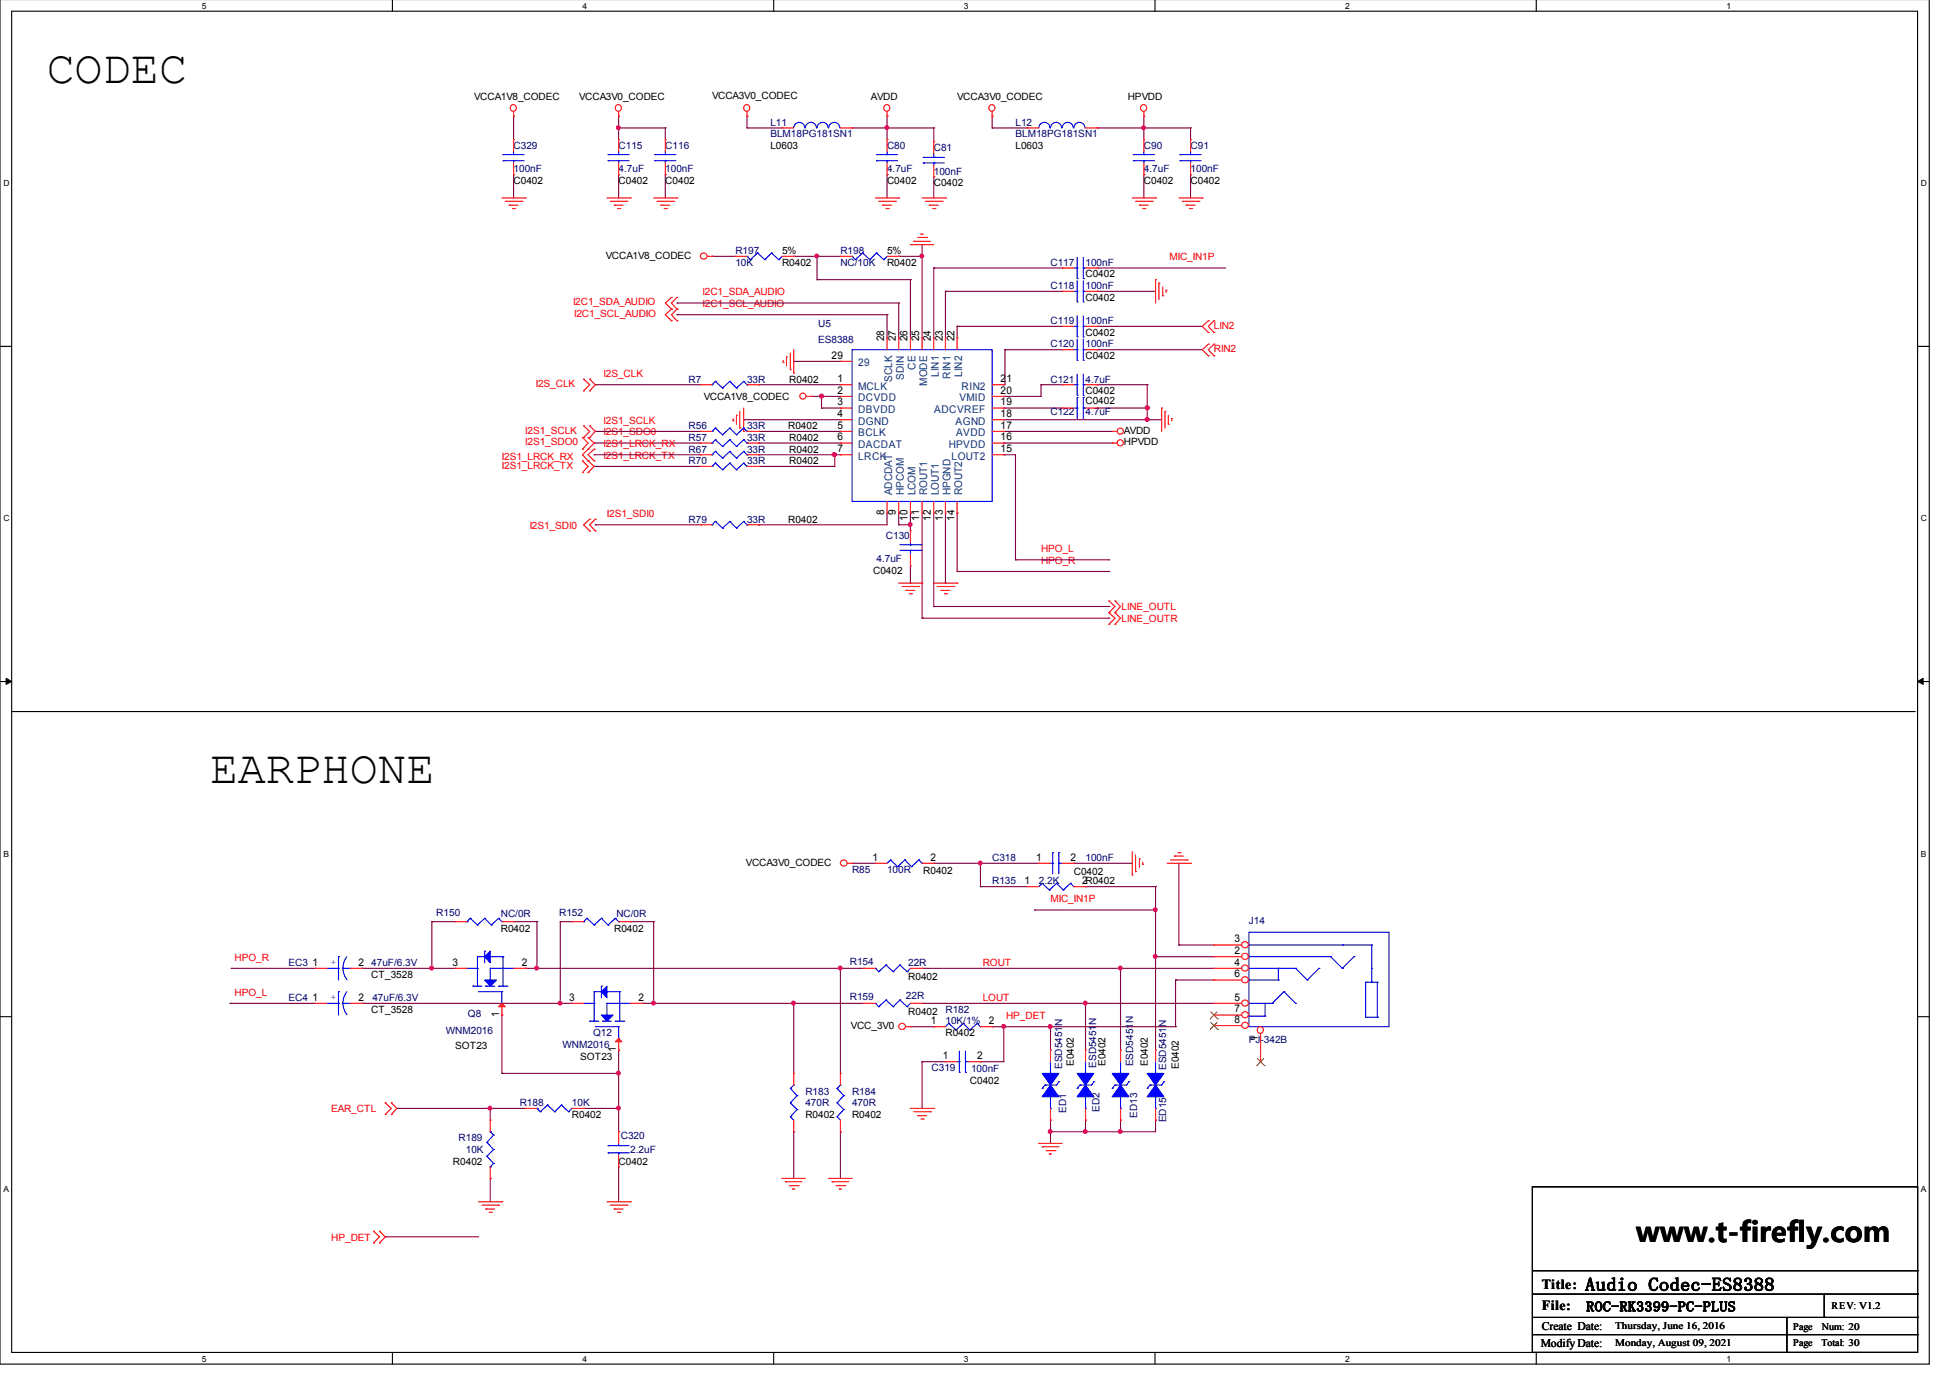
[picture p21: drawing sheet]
<svg xmlns="http://www.w3.org/2000/svg" width="297mm" height="210mm" viewBox="0 0 297 210" stroke-linecap="round" stroke-linejoin="round" font-family="sans-serif">
<defs><g id="words">
<g font-size="7.1">
<text x="7.1" y="12.6">CODEC</text>
<text x="32" y="119.3">EARPHONE</text>
</g>
<text font-size="4.2" x="249.3" y="189.2">www.t-firefly.com</text>
<text font-size="2.8" x="241.5" y="196.6">Audio Codec-ES8388</text>
<g font-size="2.1">
<text x="234.9" y="196.3">Title:</text>
<text x="234.9" y="199.5">File:</text>
<text x="241.6" y="199.7">ROC-RK3399-PC-PLUS</text>
</g>
<g font-size="1.8">
<text x="234.9" y="202.5">Create Date:</text>
<text x="234.7" y="205.2">Modify Date:</text>
</g>
<g font-size="1.6">
<text x="134.7" y="52" transform="rotate(-90 134.7 52)">28</text>
<text x="136.5" y="52" transform="rotate(-90 136.5 52)">27</text>
<text x="138.3" y="52" transform="rotate(-90 138.3 52)">26</text>
<text x="140" y="52" transform="rotate(-90 140 52)">25</text>
<text x="141.8" y="52" transform="rotate(-90 141.8 52)">24</text>
<text x="143.6" y="52" transform="rotate(-90 143.6 52)">23</text>
<text x="145.4" y="52" transform="rotate(-90 145.4 52)">22</text>
<text x="126.7" y="54.6">29</text>
<text x="127.6" y="58.2">1</text>
<text x="127.6" y="60">2</text>
<text x="152.4" y="60">20</text>
<text x="152.4" y="58.2">21</text>
<text x="127.6" y="61.7">3</text>
<text x="127.6" y="63.5">4</text>
<text x="127.6" y="65.3">5</text>
<text x="152.4" y="65.3">17</text>
<text x="152.4" y="63.5">18</text>
<text x="152.4" y="61.7">19</text>
<text x="127.6" y="67.1">6</text>
<text x="127.6" y="68.8">7</text>
<text x="152.4" y="68.8">15</text>
<text x="152.4" y="67.1">16</text>
<text x="134.7" y="78.5" transform="rotate(-90 134.7 78.5)">8</text>
<text x="136.5" y="78.5" transform="rotate(-90 136.5 78.5)">9</text>
<text x="138.3" y="79.3" transform="rotate(-90 138.3 79.3)">10</text>
<text x="140" y="79.3" transform="rotate(-90 140 79.3)">11</text>
<text x="141.8" y="79.3" transform="rotate(-90 141.8 79.3)">12</text>
<text x="143.6" y="79.3" transform="rotate(-90 143.6 79.3)">13</text>
<text x="145.4" y="79.3" transform="rotate(-90 145.4 79.3)">14</text>
<text x="132.9" y="131.1">1</text>
<text x="141.7" y="131.1">2</text>
<text x="157.8" y="131.1">1</text>
<text x="163.1" y="131.1">2</text>
<text x="156" y="134.6">1</text>
<text x="164.8" y="134.6">2R0402</text>
<text x="188" y="143.5">3</text>
<text x="47.6" y="147.1">1</text>
<text x="54.6" y="147.1">2</text>
<text x="68.9" y="147.1">3</text>
<text x="79.5" y="147.1">2</text>
<text x="188" y="147.1">4</text>
<text x="188" y="145.3">2</text>
<text x="188" y="148.9">6</text>
<text x="47.6" y="152.4">1</text>
<text x="54.6" y="152.4">2</text>
<text x="76" y="155" transform="rotate(-90 76 155)">1</text>
<text x="86.7" y="152.4">3</text>
<text x="97.3" y="152.4">2</text>
<text x="141.8" y="156">1</text>
<text x="150.6" y="156">2</text>
<text x="188" y="152.4">5</text>
<text x="188" y="154.2">7</text>
<text x="188" y="155.8">8</text>
<text x="93.8" y="160.3" transform="rotate(-90 93.8 160.3)">1</text>
<text x="143.6" y="161.3">1</text>
<text x="148.8" y="161.3">2</text>
<text x="191.6" y="158.5" transform="rotate(-90 191.6 158.5)">1</text>
</g>
<g font-size="1.6" fill="#003f7f">
<text x="130.7" y="59.4">MCLK</text>
<text x="130.7" y="55.8">29</text>
<text x="135.9" y="58.2" transform="rotate(-90 135.9 58.2)">SCLK</text>
<text x="137.7" y="57.8" transform="rotate(-90 137.7 57.8)">SDIN</text>
<text x="139.4" y="56.3" transform="rotate(-90 139.4 56.3)">CE</text>
<text x="141.2" y="58.8" transform="rotate(-90 141.2 58.8)">MODE</text>
<text x="143" y="57.4" transform="rotate(-90 143 57.4)">LIN1</text>
<text x="144.8" y="57.7" transform="rotate(-90 144.8 57.7)">RIN1</text>
<text x="146.5" y="59.4">RIN2</text>
<text x="146.6" y="57.4" transform="rotate(-90 146.6 57.4)">LIN2</text>
<text x="130.7" y="61.1">DCVDD</text>
<text x="130.7" y="62.9">DBVDD</text>
<text x="130.7" y="64.7">DGND</text>
<text x="142.3" y="62.9">ADCVREF</text>
<text x="145.5" y="64.7">AGND</text>
<text x="146.1" y="61.1">VMID</text>
<text x="130.7" y="66.5">BCLK</text>
<text x="130.7" y="68.3">DACDAT</text>
<text x="130.7" y="70">LRCK</text>
<text x="144.5" y="68.3">HPVDD</text>
<text x="144.9" y="70">LOUT2</text>
<text x="145.6" y="66.5">AVDD</text>
<text x="135.9" y="75.5" transform="rotate(-90 135.9 75.5)">ADCDAT</text>
<text x="137.7" y="75.5" transform="rotate(-90 137.7 75.5)">HPCOM</text>
<text x="139.4" y="75.5" transform="rotate(-90 139.4 75.5)">LCOM</text>
<text x="141.2" y="75.5" transform="rotate(-90 141.2 75.5)">ROUT1</text>
<text x="143" y="75.5" transform="rotate(-90 143 75.5)">LOUT1</text>
<text x="144.8" y="75.5" transform="rotate(-90 144.8 75.5)">HPGND</text>
<text x="146.6" y="75.5" transform="rotate(-90 146.6 75.5)">ROUT2</text>
</g>
<g font-size="1.5">
<text x="72.2" y="15.3">VCCA1V8_CODEC</text>
<text x="88.2" y="15.3">VCCA3V0_CODEC</text>
<text x="108.5" y="15.1">VCCA3V0_CODEC</text>
<text x="132.7" y="15.3">AVDD</text>
<text x="145.8" y="15.3">VCCA3V0_CODEC</text>
<text x="171.8" y="15.3">HPVDD</text>
<text x="117.3" y="22.7">L0603</text>
<text x="154.7" y="22.7">L0603</text>
<text x="78.2" y="28">C0402</text>
<text x="94.2" y="28">C0402</text>
<text x="101.3" y="28">C0402</text>
<text x="135.1" y="28">C0402</text>
<text x="142.2" y="28.4">C0402</text>
<text x="174.2" y="28">C0402</text>
<text x="181.4" y="28">C0402</text>
<text x="92.3" y="39.4">VCCA1V8_CODEC</text>
<text x="119.1" y="40.5">R0402</text>
<text x="119.1" y="38.7">5%</text>
<text x="135.1" y="40.5">R0402</text>
<text x="135.1" y="38.7">5%</text>
<text x="165.4" y="45.8">C0402</text>
<text x="165.4" y="42.3">C0402</text>
<text x="165.4" y="51.2">C0402</text>
<text x="120.2" y="58.3">R0402</text>
<text x="165.4" y="54.7">C0402</text>
<text x="107.2" y="61">VCCA1V8_CODEC</text>
<text x="120.1" y="65.4">R0402</text>
<text x="165.4" y="61.5">C0402</text>
<text x="165.4" y="60">C0402</text>
<text x="120.2" y="67.2">R0402</text>
<text x="120.2" y="68.9">R0402</text>
<text x="120.2" y="70.7">R0402</text>
<text x="171.2" y="66.1">AVDD</text>
<text x="171.2" y="67.8">HPVDD</text>
<text x="120.1" y="79.6">R0402</text>
<text x="133" y="87.4">C0402</text>
<text x="113.6" y="131.8">VCCA3V0_CODEC</text>
<text x="140.6" y="133.1">R0402</text>
<text x="163.6" y="133.3">C0402</text>
<text x="76.3" y="142">R0402</text>
<text x="93.6" y="142">R0402</text>
<text x="56.6" y="148.9">CT_3528</text>
<text x="138.3" y="149.3">R0402</text>
<text x="56.6" y="154.3">CT_3528</text>
<text x="138.3" y="154.6">R0402</text>
<text x="69.3" y="159.8">SOT23</text>
<text x="88.4" y="161.4">SOT23</text>
<text x="129.6" y="156.7">VCC_3V0</text>
<text x="144" y="157.8">R0402</text>
<text x="147.7" y="165.1">C0402</text>
<text x="163.6" y="162.4" transform="rotate(-90 163.6 162.4)">E0402</text>
<text x="168.4" y="162.4" transform="rotate(-90 168.4 162.4)">E0402</text>
<text x="174.8" y="162.4" transform="rotate(-90 174.8 162.4)">E0402</text>
<text x="179.6" y="162.8" transform="rotate(-90 179.6 162.8)">E0402</text>
<text x="87.1" y="170.3">R0402</text>
<text x="122.7" y="170.3">R0402</text>
<text x="129.8" y="170.3">R0402</text>
<text x="69" y="177.4">R0402</text>
<text x="94.2" y="177.4">C0402</text>
<text x="246" y="202.4">Thursday, June 16, 2016</text>
<text x="273.1" y="202.5">Page</text>
<text x="277.5" y="202.5">Num: 20</text>
<text x="279" y="199.3">REV: V1.2</text>
<text x="246" y="205.1">Monday, August 09, 2021</text>
<text x="273.1" y="205.1">Page</text>
<text x="277.5" y="205.1">Total: 30</text>
</g>
<g font-size="1.5" fill="#00007f">
<text x="78.2" y="22.7">C329</text>
<text x="94.2" y="22.7">C115</text>
<text x="101.3" y="22.7">C116</text>
<text x="117.3" y="19.1">L11</text>
<text x="117.3" y="20.9">BLM18PG181SN1</text>
<text x="135.1" y="22.7">C80</text>
<text x="142.2" y="23">C81</text>
<text x="154.7" y="19.1">L12</text>
<text x="154.7" y="20.9">BLM18PG181SN1</text>
<text x="174.2" y="22.7">C90</text>
<text x="181.4" y="22.7">C91</text>
<text x="78.2" y="26.3">100nF</text>
<text x="94.2" y="26.3">4.7uF</text>
<text x="101.3" y="26.3">100nF</text>
<text x="135.1" y="26.3">4.7uF</text>
<text x="142.2" y="26.6">100nF</text>
<text x="174.2" y="26.3">4.7uF</text>
<text x="181.4" y="26.3">100nF</text>
<text x="112" y="38.7">R197</text>
<text x="112" y="40.5">10K</text>
<text x="128" y="38.7">R198</text>
<text x="128" y="40.5">NC/10K</text>
<text x="160" y="40.5">C117</text>
<text x="165.4" y="40.5">100nF</text>
<text x="160" y="44">C118</text>
<text x="165.4" y="44">100nF</text>
<text x="124.6" y="49.9">U5</text>
<text x="124.6" y="52.3">ES8388</text>
<text x="160" y="49.4">C119</text>
<text x="160" y="52.9">C120</text>
<text x="165.4" y="49.4">100nF</text>
<text x="165.4" y="52.9">100nF</text>
<text x="104.9" y="58.3">R7</text>
<text x="113.8" y="58.3">33R</text>
<text x="160" y="58.3">C121</text>
<text x="165.4" y="58.3">4.7uF</text>
<text x="104.9" y="65.4">R56</text>
<text x="113.8" y="65.4">33R</text>
<text x="160" y="63.3">C122</text>
<text x="165.4" y="63.3">4.7uF</text>
<text x="104.9" y="67.2">R57</text>
<text x="104.9" y="68.9">R67</text>
<text x="104.9" y="70.7">R70</text>
<text x="113.8" y="67.2">33R</text>
<text x="113.8" y="68.9">33R</text>
<text x="113.8" y="70.7">33R</text>
<text x="104.9" y="79.6">R79</text>
<text x="113.8" y="79.6">33R</text>
<text x="135" y="82.1">C130</text>
<text x="133.5" y="85.6">4.7uF</text>
<text x="151.1" y="131.2">C318</text>
<text x="165.4" y="131.2">100nF</text>
<text x="129.8" y="132.9">R85</text>
<text x="135.1" y="132.9">100R</text>
<text x="151.1" y="134.7">R135</text>
<text x="158.2" y="134.7">2.2K</text>
<text x="66.5" y="139.5">R150</text>
<text x="76.3" y="139.7">NC/0R</text>
<text x="85.2" y="139.5">R152</text>
<text x="93.9" y="139.7">NC/0R</text>
<text x="190.2" y="140.7">J14</text>
<text x="43.9" y="147.2">EC3</text>
<text x="56.6" y="147.2">47uF/6.3V</text>
<text x="129.5" y="147">R154</text>
<text x="138.3" y="147.2">22R</text>
<text x="43.9" y="152.5">EC4</text>
<text x="56.7" y="152.5">47uF/6.3V</text>
<text x="71.3" y="155">Q8</text>
<text x="129.5" y="152.3">R159</text>
<text x="138" y="152.2">22R</text>
<text x="144" y="154.3">R182</text>
<text x="67.9" y="157.5">WNM2016</text>
<text x="85.7" y="159.6">WNM2016</text>
<text x="90.3" y="157.8">Q12</text>
<text x="144" y="156.1">10K/1%</text>
<text x="190.2" y="158.9">PJ-342B</text>
<text x="122.7" y="166.7">R183</text>
<text x="129.8" y="166.7">R184</text>
<text x="141.9" y="163.2">C319</text>
<text x="147.9" y="163.3">100nF</text>
<text x="161.8" y="162.8" transform="rotate(-90 161.8 162.8)">ESD5451N</text>
<text x="167" y="162.7" transform="rotate(-90 167 162.7)">ESD5451N</text>
<text x="172.6" y="162.4" transform="rotate(-90 172.6 162.4)">ESD5451N</text>
<text x="177.6" y="163" transform="rotate(-90 177.6 163)">ESD5451N</text>
<text x="69.8" y="173.8">R189</text>
<text x="79.2" y="168.5">R188</text>
<text x="87.1" y="168.5">10K</text>
<text x="94.6" y="173.5">C320</text>
<text x="122.7" y="168.5">470R</text>
<text x="129.8" y="168.5">470R</text>
<text x="162.4" y="169.5" transform="rotate(-90 162.4 169.5)">ED1</text>
<text x="167.5" y="169.3" transform="rotate(-90 167.5 169.3)">ED2</text>
<text x="173.2" y="170.3" transform="rotate(-90 173.2 170.3)">ED13</text>
<text x="177.6" y="171" transform="rotate(-90 177.6 171)">ED15</text>
<text x="71" y="175.6">10K</text>
<text x="96" y="175.6">2.2uF</text>
</g>
<g font-size="1.5" fill="#f00">
<text x="178.1" y="39.6">MIC_IN1P</text>
<text x="87.3" y="46.5">I2C1_SDA_AUDIO</text>
<text x="107" y="46.8">I2C1_SCL_AUDIO</text>
<text x="107" y="45">I2C1_SDA_AUDIO</text>
<text x="87.5" y="48.3">I2C1_SCL_AUDIO</text>
<text x="184.9" y="50.1">LIN2</text>
<text x="184.9" y="53.6">RIN2</text>
<text x="81.6" y="58.9">I2S_CLK</text>
<text x="91.9" y="57.4">I2S_CLK</text>
<text x="91.9" y="64.5">I2S1_SCLK</text>
<text x="76.5" y="71.4">I2S1_LRCK_TX</text>
<text x="76.5" y="70">I2S1_LRCK_RX</text>
<text x="80" y="66.1">I2S1_SCLK</text>
<text x="80" y="67.8">I2S1_SDO0</text>
<text x="91.9" y="69.9">I2S1_LRCK_TX</text>
<text x="91.9" y="66.3">I2S1_SDO0</text>
<text x="91.9" y="68.1">I2S1_LRCK_RX</text>
<text x="80.7" y="80.5">I2S1_SDI0</text>
<text x="92.5" y="78.8">I2S1_SDI0</text>
<text x="158.6" y="85.9">HPO_R</text>
<text x="158.6" y="84.1">HPO_L</text>
<text x="170.9" y="93">LINE_OUTL</text>
<text x="170.9" y="94.8">LINE_OUTR</text>
<text x="160" y="137.4">MIC_IN1P</text>
<text x="35.7" y="146.3">HPO_R</text>
<text x="149.7" y="147.2">ROUT</text>
<text x="35.7" y="151.7">HPO_L</text>
<text x="149.7" y="152.5">LOUT</text>
<text x="153.2" y="155.2">HP_DET</text>
<text x="50.5" y="169.4">EAR_CTL</text>
<text x="50.5" y="189">HP_DET</text>
</g>
<g font-size="1.4" fill="#00f">
<text x="51.2" y="147" transform="rotate(-90 51.2 147)">+</text>
<text x="51.2" y="152.3" transform="rotate(-90 51.2 152.3)">+</text>
</g>
<g font-size="1.3">
<text x="30.7" y="1.4">5</text>
<text x="88.7" y="1.4">4</text>
<text x="146.8" y="1.4">3</text>
<text x="204.9" y="1.4">2</text>
<text x="263" y="1.4">1</text>
<text x=".5" y="28.4">D</text>
<text x="292.6" y="28.4">D</text>
<text x=".5" y="79.4">C</text>
<text x="292.6" y="79.4">C</text>
<text x=".5" y="130.5">B</text>
<text x="292.6" y="130.5">B</text>
<text x=".5" y="181.5">A</text>
<text x="292.6" y="181.5">A</text>
<text x="30.7" y="207.4">5</text>
<text x="88.7" y="207.4">4</text>
<text x="146.8" y="207.4">3</text>
<text x="204.9" y="207.4">2</text>
<text x="263" y="207.4">1</text>
</g>
</g></defs>
<path d="M0 -.1v207.9h293.9v-207.9M1.8 1.7h290.3v204.3h-290.3z" fill="none" stroke="#000" stroke-width=".17"/>
<g fill="#fff">
<path d="M30.7 .2h.6v1.3h-.6z"/>
<path d="M30.7 206.3h.6v1.3h-.6z"/>
</g>
<path d="M59.8 -.1v1.8M59.8 206v1.8" fill="none" stroke="#000" stroke-width=".17"/>
<g fill="#fff">
<path d="M88.7 .2h.6v1.3h-.6z"/>
<path d="M88.7 206.3h.6v1.3h-.6z"/>
</g>
<path d="M117.9 -.1v1.8M117.9 206v1.8" fill="none" stroke="#000" stroke-width=".17"/>
<g fill="#fff">
<path d="M146.8 .2h.6v1.3h-.6z"/>
<path d="M146.8 206.3h.6v1.3h-.6z"/>
</g>
<path d="M175.9 -.1v1.8M175.9 206v1.8" fill="none" stroke="#000" stroke-width=".17"/>
<g fill="#fff">
<path d="M204.9 .2h.6v1.3h-.6z"/>
<path d="M204.9 206.3h.6v1.3h-.6z"/>
</g>
<path d="M234 -.1v1.8M234 206v1.8" fill="none" stroke="#000" stroke-width=".17"/>
<g fill="#fff">
<path d="M263 .2h.6v1.3h-.6z"/>
<path d="M263 206.3h.6v1.3h-.6z"/>
<path d="M.5 27.2h.9v1.3h-.9z"/>
<path d="M292.6 27.2h.9v1.3h-.9z"/>
<path d="M.5 78.2h.9v1.4h-.9z"/>
<path d="M292.6 78.2h.9v1.4h-.9z"/>
</g>
<path d="M0 52.8h1.8M292.1 52.8h1.8" fill="none" stroke="#000" stroke-width=".17"/>
<g fill="#fff">
<path d="M.5 129.3h.8v1.4h-.8z"/>
<path d="M292.6 129.3h.8v1.4h-.8z"/>
</g>
<path d="M0 103.8h1.8M292.1 103.8h1.8" fill="none" stroke="#000" stroke-width=".17"/>
<path d="M.9 103.3l.9 .5-.9 .4zM292.1 103.8l.8-.5v.9z" fill="#000" stroke="#000" stroke-width=".15"/>
<g fill="#fff">
<path d="M.5 180.4h.7v1.3h-.7z"/>
<path d="M292.6 180.4h.7v1.3h-.7z"/>
</g>
<g fill="none" stroke="#000" stroke-width=".17">
<path d="M1.8 108.4h289.8M291.6 108.4h.1M0 154.9h1.8M292.1 154.9h1.8M233.4 180.8h58.7v25.2h-58.7zM233.4 193.6h58.7M233.4 197.1h58.7M277.9 197.1v3.6M292.1 193.6h.1M292.1 197.1h.1M233.4 200.7h58.7M233.4 203.3h58.7"/>
<path d="M272.2 206h.1M272.2 200.7v5.3M277.9 200.7h.1M292.1 200.7h.1M292.1 203.3h.1"/>
</g>
<g fill="none" stroke="#7f003f" stroke-width=".17">
<path d="M78.2 17.7h.1M78.2 17.7v3.6M94.2 17.7h.1M94.2 19.5h.1M94.2 19.5h7.1M94.2 17.7v3.6M101.3 19.5h.1M101.3 19.5v1.8M113.8 19.5h.1M113.8 17.7h.1M113.8 19.5h5.3M113.8 17.7v1.8"/>
<path d="M129.8 19.5h.1M129.8 19.5h12.4M135.1 17.7h.1M135.1 19.5h.1M135.1 17.7v3.6M142.2 19.5h.1M142.2 19.5v2.1M151.1 19.5h.1M151.1 17.7h.1M151.1 19.5h5.4M151.1 17.7v1.8M167.1 19.5h.1"/>
<path d="M167.1 19.5h14.3M174.2 17.7h.1M174.2 19.5h.1M174.2 17.7v3.6M181.4 19.5h.1M181.4 19.5v1.8M78.2 26.6h.1M78.2 26.6v3.6M94.2 26.6h.1M94.2 26.6v3.6M101.3 26.6h.1M101.3 26.6v3.6"/>
<path d="M108.5 39h.1M108.5 39h3.5M120.9 39h.1M120.9 39h7.1M124.5 39h.1M124.5 39v3.6M135.1 26.6h.1M135.1 26.6v3.6M136.9 39h.1M136.9 39h3.6M140.5 39h.1M140.5 37.3h.1"/>
<path d="M140.5 37.3v14.2M142.2 26.9h.1M142.2 26.9v3.3M174.2 26.6h.1M174.2 26.6v3.6M181.4 26.6h.1M181.4 26.6v3.6M90.7 58.6h.1M90.7 58.6h16M103.1 47.9h.1M103.1 46.2h.1M103.1 47.9h32"/>
<path d="M103.1 46.2h33.8M115.6 58.6h.1M115.6 58.6h12.4M120.9 55h.1M120.9 55h7.1M124.5 42.6h.1M124.5 42.6h14.2M135.1 47.9h.1M135.1 47.9v3.6M136.9 46.2h.1M136.9 46.2v5.3M138.7 42.6h.1"/>
<path d="M138.7 42.6v8.9M142.2 40.8h.1M142.2 40.8v10.7M142.2 40.8h19.6M144 44.4h.1M144 44.4v7.1M144 44.4h17.8M145.8 49.7h.1M145.8 49.7h16M145.8 49.7v1.8M152.9 58.6h.1M153.1 53.3h.1"/>
<path d="M153.1 53.3h8.7M153.1 53.3v5.3h-.2M158.6 58.6h.1M158.6 58.6v1.8h-5.7M158.6 58.6h3.2M167.1 53.3h.1M167.1 49.7h.1M167.1 58.6h.1M167.1 40.8h.1M167.1 44.4h.1M167.1 53.3h16M167.1 49.7h16"/>
<path d="M167.1 58.6h7.7M167.1 44.4h8.9M167.1 40.8h19.6M174.8 58.6h.1M174.8 58.6v5.3M90.5 71h.1M90.5 67.5h.1M90.5 69.3h.1M90.5 67.5h16.2M90.5 69.3h16.2M90.5 71h16.2M90.7 79.9h.1"/>
<path d="M90.7 65.7h.1M90.7 79.9h16M90.7 65.7h16M113.3 63.9h.1M113.3 63.9h14.7M115.6 79.9h.1M115.6 67.5h.1M115.6 65.7h.1M115.6 71h.1M115.6 69.3h.1M115.6 67.5h12.4M115.6 65.7h12.4"/>
<path d="M115.6 69.3h12.4M123.6 60.4h.1M123.6 60.4h4.4M125.1 62.2h.1M125.1 60.4h.1M125.1 62.2h2.9M125.1 60.4v1.8M127.2 69.3h.1M127.2 69.3v1.7h-11.6M135.1 78.2h.1M135.1 78.2v1.7h-19.5M136.9 78.2h.1"/>
<path d="M136.9 79.9h.1M136.9 79.9h1.8M136.9 78.2v1.7M138.7 79.9h.1M138.7 78.2h.1M138.7 78.2v2.7M140.5 78.2v16M142.2 78.2v14.2M144 78.2v10.6M145.8 78.2h.1M145.8 78.2v8.9h23.1M152.9 67.5h.1"/>
<path d="M152.9 65.7h.1M152.9 69.3h.1M152.9 63.9h.1M152.9 60.4h.1M152.9 62.2h.1M152.9 62.2h8.9M152.9 67.5h16.5M152.9 65.7h16.5M152.9 63.9h24.1M152.9 69.3h1.8v16M167.1 62.2h.1M167.1 62.2h7.7"/>
<path d="M174.8 63.9h.1M174.8 62.2h.1M138.7 88.8h.1M138.7 86.2v2.6M140.5 94.2h.1M140.5 94.2h28.4M142.2 92.4h.1M142.2 92.4h26.7M144 88.8h.1M154.7 85.3h.1M154.7 85.3h14.2M168.9 92.4h.1"/>
<path d="M168.9 94.2h.1M168.9 87.1h.1M168.9 85.3h.1M129.8 131.5h.1M129.8 131.5h3.6M142.2 131.5h.1M142.2 131.5h16M149.4 131.5h.1M149.4 135.1h.1M149.4 131.5v3.6M149.4 135.1h7.1M157.6 138.6h.1"/>
<path d="M157.6 138.6h18.4M163.6 131.5h.1M163.6 131.5h8.9M165.4 135.1h.1M165.4 135.1h10.6M176 138.6h.1M176 135.1h.1M176 135.1v24.8M179.6 131.5h.1M179.6 131.5v12.4M35.1 152.8h.1M35.1 152.8h12.9"/>
<path d="M35.2 147.5h.1M35.2 147.5h12.8M55.1 147.5h.1M55.1 152.8h.1M55.1 152.8h32M55.1 147.5h14.2M65.8 140.4h.1M65.8 147.5h.1M65.8 140.4v7.1M65.8 140.4h3.5M76.5 154.6h.1M76.5 154.6v8.9"/>
<path d="M78.2 140.4h.1M78.2 140.4h3.6M80 147.5h.1M80 147.5h51.6M81.8 147.5h.1M81.8 140.4h.1M81.8 140.4v7.1M85.3 152.8h.1M85.3 140.4h.1M85.3 140.4h1.8M85.3 140.4v12.4M94.2 159.9h.1"/>
<path d="M94.2 159.9v12.5M96 140.4h.1M96 140.4h3.6M97.8 152.8h.1M97.8 152.8h33.8M99.6 152.8h.1M99.6 140.4h.1M99.6 140.4v12.4M120.9 152.8h.1M120.9 152.8v10.7M128 147.5h.1M128 147.5v16"/>
<path d="M138.7 156.4h3.5M140.5 147.5h.1M140.5 152.8h.1M140.5 152.8h44.4M140.5 147.5h44.4M142.2 156.4h.1M151.1 156.4h.1M151.1 156.4h28M152.9 156.4h.1M152.9 156.4v5.3h-3.5M160 156.4h.1M160 156.4v3.5"/>
<path d="M165.4 152.8h.1M165.4 152.8v7.1M170.7 147.5h.1M170.7 147.5v12.4M176 145.7h.1M176 145.7h8.9M179.1 149.3h.1M179.1 156.4h.1M179.1 149.3h5.8M179.1 149.3v7.1M179.6 143.9h.1M179.6 143.9h5.3"/>
<path d="M60.5 168.8h19.5M74.7 168.8h.1M74.7 179.5h.1M74.7 168.8v1.8M74.7 179.5v3.6M76.5 163.5h.1M76.5 163.5h17.7M88.9 168.8h.1M88.9 168.8h5.3M94.2 168.8h.1M94.2 177.7h.1M94.2 163.5h.1"/>
<path d="M94.2 177.7v5.4M120.9 172.4h.1M120.9 172.4v7.1M128 172.4h.1M128 172.4v7.1M140.5 161.7h.1M140.5 161.7v7.1M140.5 161.7h3.5M149.4 161.7h.1M160 170.6h.1M160 172.4h.1M160 170.6v3.6"/>
<path d="M165.4 170.6h.1M165.4 172.4h.1M165.4 170.6v1.8M170.7 170.6h.1M170.7 172.4h.1M170.7 170.6v1.8M176 170.6h.1M176 170.6v1.8h-16M58.7 188.4h.1M58.7 188.4h14.2"/>
</g>
<g fill="#f0f" stroke="#f0f" stroke-width=".17">
<circle cx="135.1" cy="19.4" r=".3"/>
<circle cx="174.2" cy="19.4" r=".3"/>
<circle cx="125.2" cy="60.3" r=".32"/>
<circle cx="140.4" cy="39" r=".3"/>
<circle cx="127.1" cy="69.2" r=".32"/>
<circle cx="138.6" cy="79.9" r=".3"/>
<circle cx="174.8" cy="63.9" r=".32"/>
<circle cx="174.8" cy="62.1" r=".32"/>
<circle cx="94.2" cy="19.4" r=".3"/>
<circle cx="124.4" cy="39" r=".3"/>
<circle cx="176" cy="138.6" r=".3"/>
<circle cx="149.3" cy="131.5" r=".3"/>
<circle cx="152.9" cy="156.4" r=".3"/>
<circle cx="99.5" cy="152.8" r=".3"/>
<circle cx="120.9" cy="152.8" r=".3"/>
<circle cx="81.7" cy="147.5" r=".3"/>
<circle cx="128" cy="147.5" r=".3"/>
<circle cx="94.2" cy="168.8" r=".3"/>
<circle cx="74.6" cy="168.8" r=".3"/>
<circle cx="94.2" cy="163.5" r=".3"/>
<circle cx="65.7" cy="147.5" r=".3"/>
<circle cx="170.6" cy="147.5" r=".3"/>
<circle cx="165.3" cy="152.8" r=".3"/>
<circle cx="176" cy="145.7" r=".3"/>
<circle cx="85.3" cy="152.8" r=".3"/>
<circle cx="160" cy="172.4" r=".3"/>
<circle cx="170.6" cy="172.4" r=".3"/>
<circle cx="165.3" cy="172.4" r=".3"/>
<circle cx="160" cy="156.4" r=".3"/>
</g>
<g fill="none" stroke="#f00" stroke-width=".17">
<path d="M78.2 17.7h.1M78.2 17v.7M94.2 17.7h.1M94.2 17v.7M113.8 17.7h.1M113.8 17v.7M119.1 19.5h.1M119.1 19.5h1.8M128 19.5h1.8M129.8 19.5h.1M135.1 17.7h.1M135.1 17v.7"/>
<path d="M151.1 17.7h.1M151.1 17v.7M174.2 17.7h.1M174.2 17v.7M76.5 30.2h3.5M77 30.7h2.5M77.6 31.3h.1M77.6 31.3h1.3M78.1 31.8h.3M78.2 26.6h.1M78.2 21.3h.1M78.2 21.3v1.7"/>
<path d="M78.2 24.8v1.8M78.4 31.8h.1M79.5 30.7h.1M80 30.2h.1M92.5 30.2h3.5M93 30.7h2.5M93.6 31.3h.1M93.6 31.3h1.3M94.1 31.8h.3M94.2 26.6h.1M94.2 21.3h.1M94.2 21.3v1.7"/>
<path d="M94.2 24.8v1.8M94.4 31.8h.1M95.5 30.7h.1M96 30.2h.1M99.6 30.2h3.5M100.1 30.7h2.5M100.7 31.3h.1M100.7 31.3h1.3M101.2 31.8h.3M101.3 26.6h.1M101.3 21.3h.1M101.3 21.3v1.7"/>
<path d="M101.3 24.8v1.8M101.5 31.8h.1M102.6 30.7h.1M103.1 30.2h.1M107.8 39h.7M108.5 39h.1M133.4 30.2h3.5M133.9 30.7h2.5M134.5 31.3h.1M134.5 31.3h1.3M135 31.8h.3M135.3 31.8h.1"/>
<path d="M136.4 30.7h.1M136.9 30.2h.1M138.7 37.3h.1M138.7 37.3h3.5M139.2 36.8h.1M139.2 36.8h2.5M139.8 36.2h1.3M140.3 35.7h.1M140.3 35.7h.3M140.5 30.2h3.5M141 30.7h2.5M141.1 36.2h.1"/>
<path d="M141.6 31.3h.1M141.6 31.3h1.3M142.1 31.8h.3M142.4 31.8h.1M143.5 30.7h.1M144 30.2h.1M172.5 30.2h3.5M173 30.7h2.5M173.6 31.3h.1M173.6 31.3h1.3M174.1 31.8h.3M174.2 26.6h.1"/>
<path d="M174.2 21.3h.1M174.2 21.3v1.7M174.2 24.8v1.8M174.4 31.8h.1M175.5 30.7h.1M176 30.2h.1M179.6 30.2h3.5M180.1 30.7h2.5M180.7 31.3h.1M180.7 31.3h1.3M181.2 31.8h.3M181.4 26.6h.1"/>
<path d="M181.4 21.3h.1M181.4 21.3v1.7M181.4 24.8v1.8M181.5 31.8h.1M182.6 30.7h.1M183.1 30.2h.1M88.9 57.8h.1M88.9 59.5h.1M88.9 57.8l.9 .8-.9 .9M89.8 59.5h.1M89.8 57.8h.1M89.8 57.8l.9 .8-.9 .9"/>
<path d="M102.3 48.9h.1M102.3 47.1h.1M102.3 45.3h.1M102.3 47.1l-1 .8 1 1M102.3 45.3l-1 .9 1 .9M103.1 48.9h.1M103.1 47.1h.1M103.1 45.3h.1M103.1 45.3l-.8 .9 .8 .9M103.1 47.1l-.8 .8 .8 1M119.3 55.2h.1M119.3 54.9v.3"/>
<path d="M119.8 54.4h.1M119.8 54.4v1.3M120.4 56.3h.1M120.4 53.8v2.5M120.9 56.8h.1M120.9 53.3v3.5M161.8 49.7h.1M161.8 53.3h.1M161.8 44.4h.1M161.8 58.6h.1M161.8 49.7h1.8M161.8 53.3h1.8"/>
<path d="M161.8 44.4h1.8M161.8 58.6h1.8M165.4 49.7h1.7M165.4 53.3h1.7M165.4 44.4h1.7M165.4 58.6h1.7M167.1 49.7h.1M167.1 53.3h.1M167.1 44.4h.1M167.1 58.6h.1M176 42.6h.1M176 42.6v3.6"/>
<path d="M176.5 43.1h.1M176.5 43.1v2.5M177.1 45.1h.1M177.1 43.7v1.4M177.6 44.2h.1M177.6 44.2v.3M184.1 48.9h.1M184.1 50.6h.1M184.1 52.4h.1M184.1 54.2h.1M184.1 48.9l-1 .8 1 .9M184.1 52.4l-1 .9 1 .9"/>
<path d="M184.9 50.6h.1M184.9 48.9h.1M184.9 54.2h.1M184.9 52.4h.1M184.9 48.9l-.8 .8 .8 .9M184.9 52.4l-.8 .9 .8 .9M88.7 66.6h.1M88.7 68.4h.1M88.7 70.2h.1M88.7 72h.1M88.7 66.6l.9 .9-.9 .9M88.7 70.2l.9 .8-.9 1"/>
<path d="M88.9 64.9h.1M88.9 66.6h.1M88.9 64.9l.9 .8-.9 .9M89.6 68.4h.1M89.6 66.6h.1M89.6 72h.1M89.6 70.2h.1M89.6 66.6l.9 .9-1.8 1.8 .9 .9M89.6 70.2l.9 .8-.9 1M89.8 66.6h.1M89.8 64.9h.1M89.8 79.1h.1"/>
<path d="M89.8 64.9l.9 .8-.9 .9M89.8 79.1l-.9 .8 .9 1M90.5 68.4h.1M90.5 70.2h.1M90.5 68.4l-.9 .9 .9 .9M90.7 79.1h.1M90.7 79.1l-.9 .8 .9 1M106.7 67.5h.1M106.7 69.3h.1M106.7 71h.1M106.7 67.5h1.8M106.7 69.3h1.8"/>
<path d="M106.7 71h1.8M111.7 64.1h.1M111.7 63.8v.3M112.2 63.3h.1M112.2 63.3v1.3M112.7 65.2h.1M112.7 62.7v2.5M113.3 65.7h.1M113.3 62.2v3.5M113.8 67.5h1.8M113.8 69.3h1.8M113.8 71h1.8"/>
<path d="M115.6 67.5h.1M115.6 69.3h.1M115.6 71h.1M122.9 60.4h.7M123.6 60.4h.1M161.8 62.2h.1M161.8 62.2h1.8M165.4 62.2h1.7M167.1 62.2h.1M169.4 65.7h.1M169.4 67.5h.1M169.4 65.7h.8"/>
<path d="M169.4 67.5h.8M177 62.2h.1M177 62.2v3.5M177.5 62.7h.1M177.5 62.7v2.5M178 64.6h.1M178 63.3v1.3M178.5 63.8h.1M178.5 63.8v.3M89.8 80.9h.1M90.7 80.9h.1M136.9 88.8h3.6"/>
<path d="M137.4 89.3h2.6M138 89.9h.1M138 89.9h1.4M138.5 90.4h.4M138.7 80.9h.1M138.7 86.2h.1M138.7 80.9v1.7M138.7 84.4v1.8M138.9 90.4h.1M140 89.3h.1M140.5 88.8h.1M142.2 88.8h3.6"/>
<path d="M142.7 89.3h2.6M143.3 89.9h.1M143.3 89.9h1.4M143.8 90.4h.4M144.2 90.4h.1M145.3 89.3h.1M145.8 88.8h.1M168.9 91.5h.1M168.9 93.3h.1M168.9 95.1h.1M168.9 91.5l.9 .9-.9 .9M168.9 93.3l.9 .9-.9 .9"/>
<path d="M169.8 91.5h.1M169.8 93.3h.1M169.8 95.1h.1M169.8 91.5l.9 .9-.9 .9M169.8 93.3l.9 .9-.9 .9M129.1 131.5h.7M129.8 131.5h.1M172.5 133.3h.1M172.5 129.7v3.6M173 132.8h.1M173 130.2v2.6M173.6 130.8h.1"/>
<path d="M173.6 130.8v1.4M174.1 131.7h.1M174.1 131.3v.4M177.8 131.5h3.6M178.3 131h2.5M178.9 130.4h.1M178.9 130.4h1.4M179.4 129.9h.3M179.7 129.9h.1M180.8 131h.1M181.4 131.5h.1M48 152.8h.1"/>
<path d="M48 152.8h1.8M53.3 152.8h1.8M55.1 152.8h.1M69.3 147.5h.1M69.3 147.5h1.8M76.5 154.6h.1M76.5 152.8v1.8M78.2 147.5h1.8M80 147.5h.1M87.1 140.4h.1M87.1 152.8h.1M87.1 152.8h1.8"/>
<path d="M87.1 140.4h1.8M94.2 159.9h.1M94.2 158.2v1.7M94.2 140.4h1.8M96 140.4h.1M96 152.8h1.8M97.8 152.8h.1M131.6 152.8h.1M131.6 152.8h1.8M138 156.4h.7M138.7 156.4h.1M138.7 152.8h1.8"/>
<path d="M140.5 152.8h.1M160 159.9h.1M160 159.9v1.8M170.7 159.9h.1M170.7 159.9v1.8M176 159.9h.1M176 159.9v1.8M58.7 169.8h.1M58.7 168h.1M58.7 168l.9 .8-.9 1M59.6 168h.1M59.6 169.8h.1"/>
<path d="M59.6 168l.9 .8-.9 1M74.7 170.6h.1M74.7 179.5h.1M74.7 170.6v1.8M74.7 177.7v1.8M80 168.8h.1M80 168.8h1.8M87.1 168.8h1.8M88.9 168.8h.1M94.2 177.7h.1M94.2 172.4h.1M94.2 172.4v1.8"/>
<path d="M94.2 176v1.7M119.1 179.5h.1M119.1 179.5h3.6M120.9 172.4h.1M120.9 163.5h.1M120.9 163.5v1.8M120.9 170.6v1.8M126.2 179.5h.1M126.2 179.5h3.6M138.7 168.8h3.5M139.2 169.3h2.5M139.8 169.9h.1"/>
<path d="M139.8 169.9h1.3M140.3 170.4h.3M140.6 170.4h.1M141.7 169.3h.1M142.2 168.8h.1M144 161.7h.1M144 161.7h1.8M147.6 161.7h1.8M149.4 161.7h.1M158.2 174.2h.1M158.2 174.2h3.6M158.8 174.7h.1"/>
<path d="M158.8 174.7h2.5M159.3 175.3h1.4M159.9 175.8h.1M159.9 175.8h.3M160 170.6h.1M160 168.8v1.8M160.7 175.3h.1M170.7 170.6h.1M170.7 168.8v1.8M176 170.6h.1M176 168.8v1.8M56.9 189.3h.1"/>
<path d="M56.9 187.6h.1M56.9 187.6l.9 .8-.9 .9M57.8 187.6h.1M57.8 189.3h.1M57.8 187.6l.9 .8-.9 .9M72.9 183.1h3.6M73.4 183.6h2.5M74 184.2h.1M74 184.2h1.4M74.5 184.7h.3M74.8 184.7h.1M75.9 183.6h.1"/>
<path d="M76.5 183.1h.1M92.5 183.1h3.5M93 183.6h2.5M93.6 184.2h.1M93.6 184.2h1.3M94.1 184.7h.3M94.4 184.7h.1M95.5 183.6h.1M96 183.1h.1M119.6 180h.1M119.6 180h2.6M120.2 180.6h1.4"/>
<path d="M120.7 181.1h.1M120.7 181.1h.4M121.6 180.6h.1M126.7 180h.1M126.7 180h2.6M127.3 180.6h1.4M127.8 181.1h.1M127.8 181.1h.4M128.7 180.6h.1"/>
<circle cx="78.2" cy="16.4" r=".49"/>
<circle cx="94.2" cy="16.4" r=".49"/>
<circle cx="113.7" cy="16.4" r=".49"/>
<circle cx="135.1" cy="16.4" r=".49"/>
<circle cx="151.1" cy="16.4" r=".49"/>
<circle cx="174.2" cy="16.4" r=".49"/>
<circle cx="107.2" cy="39" r=".49"/>
<circle cx="122.3" cy="60.3" r=".47"/>
<circle cx="170.6" cy="65.7" r=".47"/>
<circle cx="170.6" cy="67.5" r=".47"/>
<circle cx="128.5" cy="131.5" r=".49"/>
<circle cx="137.4" cy="156.4" r=".49"/>
</g>
<g fill="none" stroke="#00f" stroke-width=".17">
<path d="M120.9 19.5a.85 .85 0 0 1 .9-.9 .85 .85 0 0 1 .8 .9M122.7 19.5a.85 .85 0 0 1 .8-.9 .85 .85 0 0 1 .9 .9M124.5 19.5a.85 .85 0 0 1 .8-.9 .85 .85 0 0 1 .9 .9M126.2 19.5a.85 .85 0 0 1 .9-.9 .85 .85 0 0 1 .8 .9M76.6 23.6h.1M76.6 24.5h.1M76.6 23.6h3.2M76.6 24.5h3.2M78.2 24.5h.1M78.2 23.6h.1M78.2 23v.6M78.2 24.5v.3"/>
<path d="M92.6 23.6h.1M92.6 24.5h.1M92.6 23.6h3.2M92.6 24.5h3.2M94.2 24.5h.1M94.2 23.6h.1M94.2 23v.6M94.2 24.5v.3M99.7 23.6h.1M99.7 24.5h.1M99.7 23.6h3.3M99.7 24.5h3.3"/>
<path d="M101.3 24.5h.1M101.3 23.6h.1M101.3 23v.6M101.3 24.5v.3M172.6 23.6h.1M172.6 24.5h.1M172.6 23.6h3.3M172.6 24.5h3.3M174.2 24.5h.1M174.2 23.6h.1M174.2 23v.6M174.2 24.5v.3"/>
<path d="M179.7 23.6h.1M179.7 24.5h.1M179.7 23.6h3.3M179.7 24.5h3.3M181.4 24.5h.1M181.4 23.6h.1M181.4 23v.6M181.4 24.5v.3M163.6 49.7h.5M163.6 53.3h.5M163.6 44.4h.5M163.6 58.6h.5"/>
<path d="M164.1 51.3h.1M164.1 49.7h.1M164.1 54.9h.1M164.1 53.3h.1M164.1 46h.1M164.1 44.4h.1M164.1 58.6h.1M164.1 42.8v3.2M164.1 48.1v3.2M164.1 51.7v3.2M164.1 57v3.2M165 49.7h.1"/>
<path d="M165 51.3h.1M165 53.3h.1M165 54.9h.1M165 44.4h.1M165 46h.1M165 58.6h.1M165 42.8v3.2M165 48.1v3.2M165 51.7v3.2M165 57v3.2M165 49.7h.4M165 53.3h.4"/>
<path d="M165 44.4h.4M165 58.6h.4M108.5 67.5h.1M108.5 69.3h.1M108.5 71h.1M109 67h.1M109 68.8h.1M109 70.5h.1M109 67l-.5 .5M109 67l1.1 1M109 68.8l-.5 .5M109 68.8l1.1 1"/>
<path d="M109 70.5l-.5 .5M109 70.5l1.1 1.1M110.1 68h.1M110.1 69.8h.1M110.1 71.6h.1M111.2 67h.1M111.2 68.8h.1M111.2 70.5h.1M111.2 67l-1.1 1M111.2 67l1 1M111.2 68.8l-1.1 1M111.2 68.8l1 1"/>
<path d="M111.2 70.5l-1.1 1.1M111.2 70.5l1 1.1M112.2 68h.1M112.2 69.8h.1M112.2 71.6h.1M113.3 67h.1M113.3 68.8h.1M113.3 70.5h.1M113.3 67l-1.1 1M113.3 67l.5 .5M113.3 68.8l-1.1 1M113.3 68.8l.5 .5"/>
<path d="M113.3 70.5l-1.1 1.1M113.3 70.5l.5 .5M113.8 67.5h.1M113.8 69.3h.1M113.8 71h.1M163.6 62.2h.5M164.1 60.6h.1M164.1 62.2h.1M164.1 60.2h.1M164.1 60.6v3.2M165 62.2h.1M165 60.6h.1"/>
<path d="M165 60.2h.1M165 62.2h.4M165 60.6v3.2M137.1 83.8h3.2M137.1 83h3.2M138.7 83h.1M138.7 83.8h.1M138.7 82.6v.4M138.7 83.8v.6M140.3 83.8h.1M140.3 83h.1M89.4 139.9h.1"/>
<path d="M89.4 139.9l1.1 1M89.4 139.9l-.5 .5M91.6 139.9h.1M91.6 139.9l1 1M91.6 139.9l-1.1 1M93.7 139.9h.1M93.7 139.9l.5 .5M93.7 139.9l-1.1 1M49.8 152.8h1.8M51.6 151.1h.1M51.6 152.8h.1M51.6 151.1v3.5"/>
<path d="M52.2 152.8l.3 1.1 .4 .7M52.2 152.8h1.1M52.8 151.1l-.5 1-.1 .7M53.3 152.8h.1M71.1 147.5h1.6M72.1 150.2h.1M72.1 150.2h1.3M72.7 145.7h.1M72.7 150.2h.1M72.7 147.5h.1M72.7 145.7h1.1M72.7 145.7v4.5"/>
<path d="M72.9 151.1h3.6M73.8 144.9h.1M73.8 144.9v1.8M74 150.2h.1M74 150.2h1.4M74.7 145.7h.1M74.7 147.5h.1M74.7 145.7h1.9M74.7 147.5h3.5M74.7 147.5v1.8M75.9 150.2h.1M75.9 150.2h1.5"/>
<path d="M76.5 151.1h.1M76.5 152.8h.1M76.5 151.1v1.7M76.6 145.7h.1M76.6 145.7v4.5M78.2 147.5h.1M88.9 140.4h.1M88.9 152.8h1.6M89.8 155.5h.1M89.8 155.5h1.4M90.5 140.9h.1M90.5 151.1h.1"/>
<path d="M90.5 155.5h.1M90.5 152.8h.1M90.5 151.1h1.1M90.5 151.1v4.4M90.7 156.4h3.5M91.6 150.2h.1M91.6 150.2v1.8M91.8 155.5h.1M91.8 155.5h1.3M92.5 151.1h.1M92.5 152.8h.1M92.5 151.1h1.9"/>
<path d="M92.5 152.8h3.5M92.5 152.8v1.8M92.6 140.9h.1M93.7 155.5h.1M93.7 155.5h1.5M94.2 140.4h.1M94.2 156.4h.1M94.2 158.2h.1M94.2 156.4v1.8M94.4 151.1h.1M94.4 151.1v4.4M96 152.8h.1"/>
<path d="M133.4 152.8h.1M133.4 152.8l.5 .5M133.9 153.3h.1M135 152.3h.1M135 152.3l1.1 1M135 152.3l-1.1 1M136.1 153.3h.1M137.1 152.3h.1M137.1 152.3l1.1 1M137.1 152.3l-1 1M138.2 153.3h.1M138.7 152.8l-.5 .5"/>
<path d="M190.2 142h21.4v14.4h-21.4zM190.2 145.7h12.5M190.2 147.5h7.2M190.2 152.8h3.6M190.2 143.9h18.8M190.2 149.3h4.5M190.2 154.8h2.5M192.7 154.8h.1M192.7 152.8h.1M192.7 152.8v2M193.8 152.8h.1M194.7 149.3h.1"/>
<path d="M194.7 147.5h.1M194.7 147.5v1.8M195.6 151.1h.1M195.6 151.1l-1.8 1.7M195.6 151.1l1.8 1.7M197.4 147.5h.1M197.4 152.8h.1M197.4 147.5l1.7 1.8M199.1 149.3h.1M200.9 147.5h.1M200.9 147.5l-1.8 1.8M202.7 145.7h.1"/>
<path d="M202.7 145.7l1.8 1.8M204.5 143.9h.1M204.5 147.5h.1M206.2 145.7h.1M206.2 145.7l-1.7 1.8M208 149.6h.1M208 149.6h1.8M208 149.6v5.4h1.8M209 143.9h.1M209 147.5h.1M209 149.6h.1M209 143.9v5.7"/>
<path d="M209.8 149.6h.1M209.8 155h.1M209.8 149.6v5.4M74.2 174h.1M74.2 176.1h.1M74.2 174l1 1.1M74.2 176.1l1 1.1M74.7 177.7h.1M74.7 172.4h.1M74.7 172.4l.5 .5M75.2 172.9h.1M75.2 175.1h.1"/>
<path d="M75.2 177.2h.1M75.2 172.9l-1 1.1M75.2 175.1l-1 1M75.2 177.2l-.5 .5M81.8 168.8h.1M81.8 168.8l.5 .5M82.3 169.3h.1M83.4 168.3h.1M83.4 168.3l1.1 1M83.4 168.3l-1.1 1M84.5 169.3h.1M85.5 168.3h.1"/>
<path d="M85.5 168.3l1.1 1M85.5 168.3l-1 1M86.6 169.3h.1M87.1 168.8h.1M87.1 168.8l-.5 .5M92.6 174.5h.1M92.6 175.6h.1M92.6 174.5h3.2M92.6 175.6h3.2M94.2 175.6h.1M94.2 174.5h.1M94.2 174.2v.3"/>
<path d="M94.2 175.6v.4M120.4 170.1h.1M120.4 168h.1M120.4 165.8h.1M120.4 170.1l.5 .5M120.4 168l1 1M120.4 165.8l1 1.1M120.9 165.3h.1M120.9 165.3l-.5 .5M121.4 169h.1M121.4 166.9h.1M121.4 169l-1 1.1"/>
<path d="M121.4 166.9l-1 1.1M145.8 161.7h.3M146.1 161.7h.1M146.1 163.3h.1M146.1 160.1v3.2M147.1 163.3h.1M147.1 161.7h.1M147.1 161.7h.5M147.1 160.1v3.2M158.8 165.8h.1M159.2 165.3h.1M159.2 165.3l-.4 .5"/>
<path d="M160 163.5h.1M160 168.8h.1M160 161.7v1.8M160 167.1v1.7M161.3 164.8h.1M161.3 164.8l-.3 .5h-1.8M169.4 165.8h.1M169.8 165.3h.1M169.8 165.3l-.4 .5M170.7 163.5h.1M170.7 168.8h.1M170.7 161.7v1.8"/>
<path d="M170.7 167.1v1.7M172 164.8h.1M172 164.8l-.4 .5h-1.8M174.8 165.8h.1M175.2 165.3h.1M175.2 165.3l-.4 .5M176 163.5h.1M176 168.8h.1M176 161.7v1.8M176 167.1v1.7M177.3 164.8h.1M177.3 164.8l-.3 .5h-1.8"/>
</g>
<g fill="#00f" stroke="#00f" stroke-width=".17">
<path d="M73.8 149.3h1.8l-.9 .9z"/>
<path d="M73.8 145.7l.9-.8v1.8z"/>
<path d="M91.6 154.6h1.8l-.9 .9z"/>
<path d="M92.5 150.2v1.8l-.9-.9z"/>
<path d="M174.8 163.5h2.5l-1.3 1.8z" fill-rule="evenodd"/>
<path d="M176 165.3l1.3 1.8h-2.5z" fill-rule="evenodd"/>
<path d="M158.8 163.5h2.5l-1.3 1.8z" fill-rule="evenodd"/>
<path d="M160 165.3l1.3 1.8h-2.5z" fill-rule="evenodd"/>
<path d="M169.4 163.5h2.6l-1.3 1.8z" fill-rule="evenodd"/>
<path d="M170.7 165.3l1.3 1.8h-2.6z" fill-rule="evenodd"/>
</g>
<g fill="#f00" stroke="#f00" stroke-width=".17">
<path d="M76.5 152.8l.5 .5h-1.1z"/>
<path d="M94.2 158.2l.5 .5h-1z"/>
</g>
<circle cx="189.7" cy="152.8" r=".49" fill="#fff" stroke="#f00" stroke-width=".17"/>
<path d="M184.9 152.8h.1M184.9 152.8h4.2" fill="none" stroke="#f00" stroke-width=".17"/>
<circle cx="189.7" cy="143.9" r=".49" fill="#fff" stroke="#f00" stroke-width=".17"/>
<path d="M184.9 143.9h.1M184.9 143.9h4.2" fill="none" stroke="#f00" stroke-width=".17"/>
<circle cx="189.7" cy="147.5" r=".49" fill="#fff" stroke="#f00" stroke-width=".17"/>
<path d="M184.9 147.5h.1M184.9 147.5h4.2" fill="none" stroke="#f00" stroke-width=".17"/>
<circle cx="189.7" cy="145.7" r=".49" fill="#fff" stroke="#f00" stroke-width=".17"/>
<path d="M184.9 145.7h.1M184.9 145.7h4.2" fill="none" stroke="#f00" stroke-width=".17"/>
<circle cx="189.7" cy="154.6" r=".49" fill="#fff" stroke="#f00" stroke-width=".17"/>
<path d="M184.9 154.6h.1M184.9 154.6h4.2" fill="none" stroke="#f00" stroke-width=".17"/>
<path d="M184.3 155.2h.1M184.4 154.1l1.1 1.1M185.4 154.1l-1.1 1.1M185.5 155.2h.1" fill="none" stroke="#7f3f00" stroke-width=".15"/>
<circle cx="189.7" cy="149.2" r=".49" fill="#fff" stroke="#f00" stroke-width=".17"/>
<path d="M184.9 149.3h.1M184.9 149.3h4.2" fill="none" stroke="#f00" stroke-width=".17"/>
<circle cx="189.7" cy="156.2" r=".49" fill="#fff" stroke="#f00" stroke-width=".17"/>
<path d="M184.9 156.2h.1M184.9 156.2h4.2" fill="none" stroke="#f00" stroke-width=".17"/>
<path d="M184.3 156.8h.1M184.4 155.7l1.1 1.1M185.4 155.7l-1.1 1.1M185.5 156.8h.1" fill="none" stroke="#7f3f00" stroke-width=".15"/>
<circle cx="192" cy="156.9" r=".49" fill="#fff" stroke="#f00" stroke-width=".17"/>
<g fill="none" stroke="#f00" stroke-width=".17">
<path d="M156.5 19.5h.1M156.5 19.5h1.7M165.4 19.5h1.7M167.1 19.5h.1M112 39h.1M112 39h1.8M119.1 39h1.8M120.9 39h.1M128 39h.1M128 39h1.8M135.1 26.6h.1M135.1 21.3h.1"/>
<path d="M135.1 21.3v1.7M135.1 24.8v1.8M135.1 39h1.8M136.9 39h.1M142.2 26.9h.1M142.2 21.6h.1M142.2 21.6v1.8M142.2 25.2v1.7M106.7 58.6h.1M106.7 58.6h1.8M113.8 58.6h1.8M115.6 58.6h.1"/>
<path d="M128 58.6h.1M128 55h.1M128 58.6h1.8M128 55h1.8M135.1 51.5h.1M135.1 51.5v1.8M136.9 51.5h.1M136.9 51.5v1.8M138.7 51.5h.1M138.7 51.5v1.8M140.5 51.5h.1M140.5 51.5v1.8"/>
<path d="M142.2 51.5h.1M142.2 51.5v1.8M144 51.5h.1M144 51.5v1.8M145.8 51.5h.1M145.8 51.5v1.8M151.1 58.6h1.8M152.9 58.6h.1M161.8 40.8h.1M161.8 40.8h1.8M165.4 40.8h1.7M167.1 40.8h.1"/>
<path d="M106.7 79.9h.1M106.7 65.7h.1M106.7 79.9h1.8M106.7 65.7h1.8M113.8 79.9h1.8M113.8 65.7h1.8M115.6 79.9h.1M115.6 65.7h.1M128 60.4h.1M128 62.2h.1M128 63.9h.1M128 65.7h.1"/>
<path d="M128 67.5h.1M128 69.3h.1M128 65.7h1.8M128 60.4h1.8M128 62.2h1.8M128 63.9h1.8M128 67.5h1.8M128 69.3h1.8M135.1 78.2h.1M135.1 76.4v1.8M136.9 78.2h.1M136.9 76.4v1.8"/>
<path d="M138.7 78.2h.1M138.7 76.4v1.8M140.5 78.2h.1M140.5 76.4v1.8M142.2 78.2h.1M142.2 76.4v1.8M144 78.2h.1M144 76.4v1.8M145.8 78.2h.1M145.8 76.4v1.8M151.1 65.7h1.8M151.1 60.4h1.8"/>
<path d="M151.1 62.2h1.8M151.1 63.9h1.8M151.1 67.5h1.8M151.1 69.3h1.8M152.9 69.3h.1M152.9 67.5h.1M152.9 65.7h.1M152.9 63.9h.1M152.9 62.2h.1M152.9 60.4h.1M133.4 131.5h.1M133.4 131.5h1.7"/>
<path d="M140.5 131.5h1.7M142.2 131.5h.1M156.5 135.1h.1M156.5 135.1h1.7M158.2 131.5h.1M158.2 131.5h1.8M161.8 131.5h1.8M163.6 131.5h.1M163.6 135.1h1.8M165.4 135.1h.1M48 147.5h.1M48 147.5h1.8"/>
<path d="M53.3 147.5h1.8M55.1 147.5h.1M69.3 140.4h.1M69.3 140.4h1.8M76.5 140.4h1.7M78.2 140.4h.1M131.6 147.5h.1M131.6 147.5h1.8M138.7 147.5h1.8M140.5 147.5h.1M142.2 156.4h.1M142.2 156.4h1.8"/>
<path d="M149.4 156.4h1.7M151.1 156.4h.1M165.4 159.9h.1M165.4 159.9v1.8M192 157.5v4.2M128 172.4h.1M128 163.5h.1M128 163.5v1.8M128 170.6v1.8M165.4 170.6h.1M165.4 168.8v1.8M192 161.7h.1"/>
</g>
<path d="M191.4 162.3h.1M191.5 161.2l1.1 1.1M192.5 161.2l-1.1 1.1M192.6 162.3h.1" fill="none" stroke="#7f3f00" stroke-width=".15"/>
<g fill="none" stroke="#00f" stroke-width=".17">
<path d="M158.2 19.5a.85 .85 0 0 1 .9-.9 .85 .85 0 0 1 .8 .9M160 19.5a.85 .85 0 0 1 .9-.9 .85 .85 0 0 1 .8 .9M161.8 19.5a.85 .85 0 0 1 .8-.9 .85 .85 0 0 1 .9 .9M163.6 19.5a.85 .85 0 0 1 .8-.9 .85 .85 0 0 1 .9 .9M113.8 39h.1M113.8 39l.5 .6M114.3 39.6h.1M115.4 38.5h.1M115.4 38.5l1.1 1.1M115.4 38.5l-1.1 1.1M116.5 39.6h.1M117.5 38.5h.1"/>
<path d="M117.5 38.5l1.1 1.1M117.5 38.5l-1 1.1M118.6 39.6h.1M119.1 39l-.5 .6M129.8 39h.1M129.8 39l.5 .6M130.3 39.6h.1M131.4 38.5h.1M131.4 38.5l1.1 1.1M131.4 38.5l-1.1 1.1M132.5 39.6h.1M133.5 23.6h.1"/>
<path d="M133.5 24.5h.1M133.5 38.5h.1M133.5 23.6h3.2M133.5 24.5h3.2M133.5 38.5l1.1 1.1M133.5 38.5l-1 1.1M134.6 39.6h.1M135.1 24.5h.1M135.1 23.6h.1M135.1 23v.6M135.1 24.5v.3M135.1 39l-.5 .6"/>
<path d="M140.6 24h.1M140.6 24.8h.1M140.6 24h3.2M140.6 24.8h3.2M142.2 24.8h.1M142.2 24h.1M142.2 23.4v.6M142.2 24.8v.4M164.1 39.2v3.2M165 39.2v3.2M108.5 58.6h.1M109 58.1h.1"/>
<path d="M109 58.1l-.5 .5M109 58.1l1.1 1M110.1 59.1h.1M111.2 58.1h.1M111.2 58.1l-1.1 1M111.2 58.1l1 1M112.2 59.1h.1M113.3 58.1h.1M113.3 58.1l-1.1 1M113.3 58.1l.5 .5M113.8 58.6h.1M129.8 53.3h21.3v23.1h-21.3z"/>
<path d="M163.6 40.8h.5M164.1 42.4h.1M164.1 40.8h.1M165 40.8h.1M165 42.4h.1M165 40.8h.4M108.5 79.9h.1M108.5 65.7h.1M109 79.4h.1M109 65.2h.1M109 79.4l-.5 .5M109 79.4l1.1 1"/>
<path d="M109 65.2l-.5 .5M109 65.2l1.1 1M110.1 66.2h.1M111.2 79.4h.1M111.2 65.2h.1M111.2 79.4l-1.1 1M111.2 79.4l1 1M111.2 65.2l-1.1 1M111.2 65.2l1 1M112.2 66.2h.1M113.3 79.4h.1M113.3 65.2h.1"/>
<path d="M113.3 79.4l-1.1 1M113.3 79.4l.5 .5M113.3 65.2l-1.1 1M113.3 65.2l.5 .5M113.8 79.9h.1M113.8 65.7h.1M110.1 80.4h.1M112.2 80.4h.1M71.6 139.9h.1M71.6 139.9l1.1 1M71.6 139.9l-.5 .5M73.8 139.9h.1"/>
<path d="M73.8 139.9l1 1M73.8 139.9l-1.1 1M75.9 139.9h.1M75.9 139.9l.6 .5M75.9 139.9l-1.1 1M135.6 131h.1M135.6 131l-.5 .5M135.6 131l1.1 1M136.7 132h.1M137.8 131h.1M137.8 131l-1.1 1M137.8 131l1.1 1"/>
<path d="M138.9 132h.1M140 131h.1M140 131l-1.1 1M140 131l.5 .5M140.5 131.5h.1M158.8 134.5h.1M158.8 134.5l-.6 .6M158.8 134.5l1.1 1.1M159.9 135.6h.1M160 131.5h.4M160.4 131.5h.1M160.4 129.9h.1"/>
<path d="M160.4 129.9v3.2M161 134.5h.1M161 134.5l-1.1 1.1M161 134.5l1 1.1M161.3 129.9h.1M161.3 131.5h.1M161.3 131.5h.5M161.3 129.9v3.2M162 135.6h.1M163.1 134.5h.1M163.1 134.5l-1.1 1.1M163.1 134.5l.5 .6"/>
<path d="M163.6 135.1h.1M49.8 147.5h1.8M51.6 145.7h.1M51.6 147.5h.1M51.6 145.7v3.6M52.2 147.5l.3 1.1 .4 .6M52.2 147.5h1.1M52.8 145.7l-.5 1-.1 .8M53.3 147.5h.1M71.1 140.4h.1M72.7 140.9h.1M74.8 140.9h.1"/>
<path d="M76.5 140.4h.1M133.4 147.5h.1M133.4 147.5l.5 .5M133.9 148h.1M135 147h.1M135 147l1.1 1M135 147l-1.1 1M136.1 148h.1M137.1 147h.1M137.1 147l1.1 1M137.1 147l-1 1M138.2 148h.1"/>
<path d="M138.7 147.5l-.5 .5M144.5 155.9h.1M144.5 155.9l-.5 .5M144.5 155.9l1.1 1M145.6 156.9h.1M146.7 155.9h.1M146.7 155.9l-1.1 1M146.7 155.9l1 1M147.7 156.9h.1M148.8 155.9h.1M148.8 155.9l-1.1 1M148.8 155.9l.6 .5"/>
<path d="M149.4 156.4h.1M127.5 170.1h.1M127.5 168h.1M127.5 165.8h.1M127.5 170.1l.5 .5M127.5 168l1 1M127.5 165.8l1 1.1M128 165.3h.1M128 165.3l-.5 .5M128.5 169h.1M128.5 166.9h.1M128.5 169l-1 1.1"/>
<path d="M128.5 166.9l-1 1.1M164.1 165.8h.1M164.5 165.3h.1M164.5 165.3l-.4 .5M165.4 163.5h.1M165.4 168.8h.1M165.4 161.7v1.8M165.4 167.1v1.7M166.6 164.8h.1M166.6 164.8l-.3 .5h-1.8"/>
</g>
<g fill="#00f" stroke="#00f" stroke-width=".17">
<path d="M164.1 163.5h2.5l-1.2 1.8z" fill-rule="evenodd"/>
<path d="M165.4 165.3l1.2 1.8h-2.5z" fill-rule="evenodd"/>
</g>
<g fill="#f0f" stroke="#f0f" stroke-width=".17">
<circle cx="135.1" cy="19.4" r=".3"/>
<circle cx="174.2" cy="19.4" r=".3"/>
<circle cx="125.2" cy="60.3" r=".32"/>
<circle cx="140.4" cy="39" r=".3"/>
<circle cx="127.1" cy="69.2" r=".32"/>
<circle cx="138.6" cy="79.9" r=".3"/>
<circle cx="174.8" cy="63.9" r=".32"/>
<circle cx="174.8" cy="62.1" r=".32"/>
<circle cx="94.2" cy="19.4" r=".3"/>
<circle cx="124.4" cy="39" r=".3"/>
<circle cx="176" cy="138.6" r=".3"/>
<circle cx="149.3" cy="131.5" r=".3"/>
<circle cx="152.9" cy="156.4" r=".3"/>
<circle cx="99.5" cy="152.8" r=".3"/>
<circle cx="120.9" cy="152.8" r=".3"/>
<circle cx="81.7" cy="147.5" r=".3"/>
<circle cx="128" cy="147.5" r=".3"/>
<circle cx="94.2" cy="168.8" r=".3"/>
<circle cx="74.6" cy="168.8" r=".3"/>
<circle cx="94.2" cy="163.5" r=".3"/>
<circle cx="65.7" cy="147.5" r=".3"/>
<circle cx="170.6" cy="147.5" r=".3"/>
<circle cx="165.3" cy="152.8" r=".3"/>
<circle cx="176" cy="145.7" r=".3"/>
<circle cx="85.3" cy="152.8" r=".3"/>
<circle cx="160" cy="172.4" r=".3"/>
<circle cx="170.6" cy="172.4" r=".3"/>
<circle cx="165.3" cy="172.4" r=".3"/>
<circle cx="160" cy="156.4" r=".3"/>
</g>
<use href="#words"/>
</svg>
